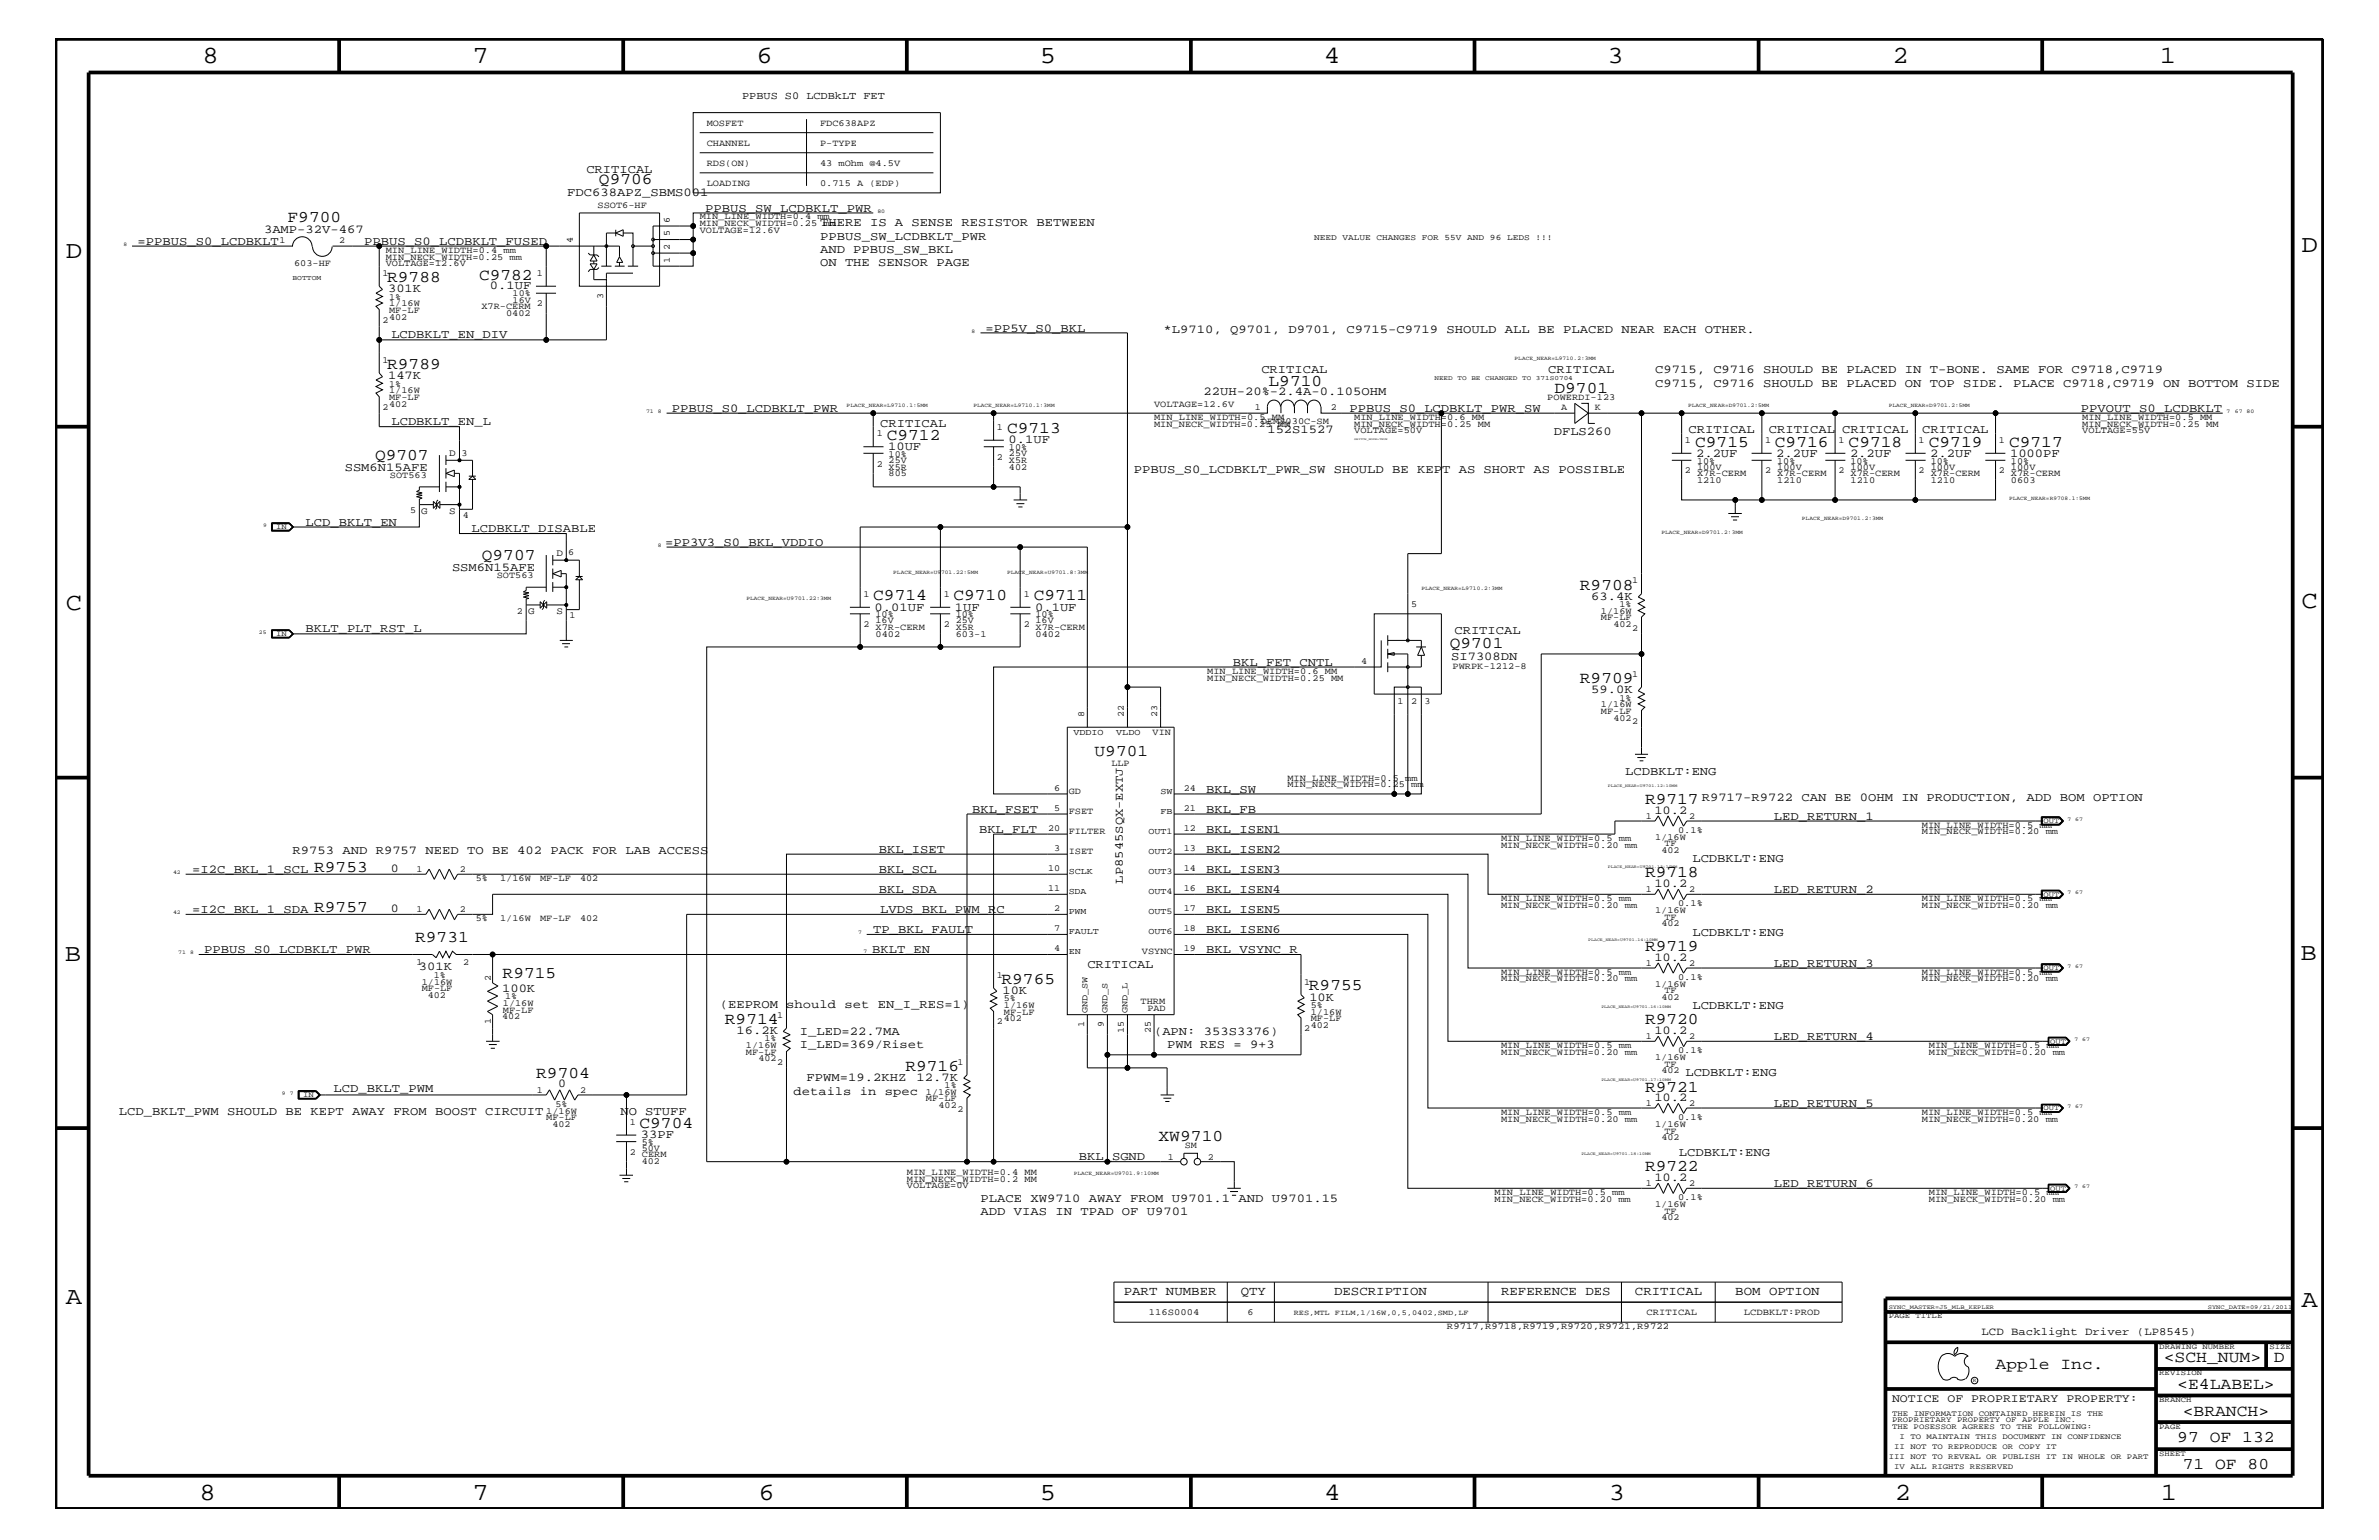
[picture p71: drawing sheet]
<svg xmlns="http://www.w3.org/2000/svg" width="432mm" height="279mm" viewBox="0 0 432 279" stroke-linecap="round" stroke-linejoin="round" font-family="sans-serif">
<defs><g id="words">
<g font-size="4.5">
<text x="36.7" y="11.5">8</text>
<text x="85.8" y="11.5">7</text>
<text x="137.3" y="11.5">6</text>
<text x="188.7" y="11.5">5</text>
<text x="240.3" y="11.5">4</text>
<text x="291.8" y="11.5">3</text>
<text x="343.5" y="11.5">2</text>
<text x="392" y="11.5">1</text>
<text x="11.9" y="46.8">D</text>
<text x="417.7" y="45.7">D</text>
<text x="11.9" y="110.6">C</text>
<text x="417.7" y="110.3">C</text>
<text x="11.8" y="174.3">B</text>
<text x="417.6" y="174.2">B</text>
<text x="11.9" y="236.7">A</text>
<text x="417.7" y="237.1">A</text>
<text x="36.2" y="272.1">8</text>
<text x="85.8" y="272.1">7</text>
<text x="137.7" y="272.1">6</text>
<text x="188.7" y="272.1">5</text>
<text x="240.4" y="272.1">4</text>
<text x="292" y="272.1">3</text>
<text x="343.9" y="272.1">2</text>
<text x="392.2" y="272.1">1</text>
</g>
<g font-size="3">
<text x="108.7" y="33.4">Q9706</text>
<text x="52.2" y="40.3">F9700</text>
<text x="70.3" y="51.3">R9788</text>
<text x="87" y="50.7">C9782</text>
<text x="70.3" y="67">R9789</text>
<text x="230.3" y="70">L9710</text>
<text x="282.2" y="71.2">D9701</text>
<text x="68.1" y="83.5">Q9707</text>
<text x="161" y="79.9">C9712</text>
<text x="182.8" y="78.6">C9713</text>
<text x="307.7" y="81.1">C9715</text>
<text x="322.2" y="81.1">C9716</text>
<text x="335.5" y="81.1">C9718</text>
<text x="350.1" y="81.1">C9719</text>
<text x="364.7" y="81.1">C9717</text>
<text x="87.5" y="101.6">Q9707</text>
<text x="286.8" y="107">R9708</text>
<text x="158.5" y="108.9">C9714</text>
<text x="173.1" y="108.9">C9710</text>
<text x="187.6" y="108.9">C9711</text>
<text x="263.1" y="117.5">Q9701</text>
<text x="286.8" y="124">R9709</text>
<text x="198.7" y="137.2">U9701</text>
<text x="298.6" y="145.9">R9717</text>
<text x="57" y="158.3">R9753</text>
<text x="298.6" y="159.2">R9718</text>
<text x="57" y="165.6">R9757</text>
<text x="75.4" y="171">R9731</text>
<text x="298.6" y="172.6">R9719</text>
<text x="91.2" y="177.4">R9715</text>
<text x="181.8" y="178.5">R9765</text>
<text x="237.6" y="179.7">R9755</text>
<text x="131.6" y="185.8">R9714</text>
<text x="298.6" y="185.9">R9720</text>
<text x="97.3" y="195.6">R9704</text>
<text x="164.3" y="194.3">R9716</text>
<text x="298.6" y="198.1">R9721</text>
<text x="116.1" y="204.7">C9704</text>
<text x="210.3" y="207">XW9710</text>
<text x="298.6" y="212.5">R9722</text>
<text x="362.2" y="248.4">Apple Inc.</text>
<text x="392.7" y="247.1">&lt;SCH_NUM&gt;</text>
<text x="395.2" y="252">&lt;E4LABEL&gt;</text>
<text x="412.7" y="247.1">D</text>
<text x="396.2" y="256.8">&lt;BRANCH&gt;</text>
<text x="395.2" y="261.6">97 OF 132</text>
<text x="396.2" y="266.6">71 OF 80</text>
</g>
<g font-size="2.3">
<text x="204" y="235">PART NUMBER</text>
<text x="225.2" y="235">QTY</text>
<text x="242.1" y="235">DESCRIPTION</text>
<text x="272.5" y="235">REFERENCE DES</text>
<text x="296.8" y="235">CRITICAL</text>
<text x="315" y="235">BOM OPTION</text>
</g>
<g font-size="2.2">
<text x="103" y="35.6">FDC638APZ_SBMS001</text>
<text x="106.4" y="31.4">CRITICAL</text>
<text x="128" y="38.4">PPBUS_SW_LCDBKLT_PWR</text>
<text x="148.8" y="41">THERE IS A SENSE RESISTOR BETWEEN</text>
<text x="25" y="44.4">=PPBUS_S0_LCDBKLT</text>
<text x="47.9" y="42.3">3AMP-32V-467</text>
<text x="66.1" y="44.4">PPBUS_S0_LCDBKLT_FUSED</text>
<text x="148.8" y="45.9">AND PPBUS_SW_BKL</text>
<text x="148.8" y="43.5">PPBUS_SW_LCDBKLT_PWR</text>
<text x="70.4" y="53">301K</text>
<text x="88.9" y="52.5">0.1UF</text>
<text x="148.8" y="48.3">ON THE SENSOR PAGE</text>
<text x="71" y="61.4">LCDBKLT_EN_DIV</text>
<text x="178.9" y="60.2">=PP5V_S0_BKL</text>
<text x="211.2" y="60.4">*L9710, Q9701, D9701, C9715-C9719 SHOULD ALL BE PLACED NEAR EACH OTHER.</text>
<text x="70.4" y="68.8">147K</text>
<text x="218.4" y="71.7">22UH-20%-2.4A-0.105OHM</text>
<text x="228.9" y="67.7">CRITICAL</text>
<text x="281" y="67.7">CRITICAL</text>
<text x="300.4" y="70.1">C9715, C9716 SHOULD BE PLACED ON TOP SIDE. PLACE C9718,C9719 ON BOTTOM SIDE</text>
<text x="300.4" y="67.7">C9715, C9716 SHOULD BE PLACED IN T-BONE. SAME FOR C9718,C9719</text>
<text x="71" y="77.2">LCDBKLT_EN_L</text>
<text x="121.9" y="74.7">PPBUS_S0_LCDBKLT_PWR</text>
<text x="159.8" y="77.4">CRITICAL</text>
<text x="244.9" y="74.7">PPBUS_S0_LCDBKLT_PWR_SW</text>
<text x="377.7" y="74.7">PPVOUT_S0_LCDBKLT</text>
<text x="161.2" y="81.6">10UF</text>
<text x="183" y="80.5">0.1UF</text>
<text x="230" y="78.6">152S1527</text>
<text x="282" y="78.9">DFLS260</text>
<text x="306.5" y="78.6">CRITICAL</text>
<text x="307.8" y="82.8">2.2UF</text>
<text x="321.1" y="78.6">CRITICAL</text>
<text x="322.4" y="82.8">2.2UF</text>
<text x="334.3" y="78.6">CRITICAL</text>
<text x="335.8" y="82.8">2.2UF</text>
<text x="348.9" y="78.6">CRITICAL</text>
<text x="350.4" y="82.8">2.2UF</text>
<text x="364.8" y="82.8">1000PF</text>
<text x="62.6" y="85.4">SSM6N15AFE</text>
<text x="205.8" y="85.9">PPBUS_S0_LCDBKLT_PWR_SW SHOULD BE KEPT AS SHORT AS POSSIBLE</text>
<text x="55.5" y="95.4">LCD_BKLT_EN</text>
<text x="85.6" y="96.5">LCDBKLT_DISABLE</text>
<text x="120.7" y="99">=PP3V3_S0_BKL_VDDIO</text>
<text x="82" y="103.6">SSM6N15AFE</text>
<text x="158.7" y="110.8">0.01UF</text>
<text x="173.3" y="110.8">1UF</text>
<text x="187.9" y="110.8">0.1UF</text>
<text x="288.8" y="108.8">63.4K</text>
<text x="55.5" y="114.8">BKLT_PLT_RST_L</text>
<text x="263.4" y="119.7">SI7308DN</text>
<text x="264" y="115">CRITICAL</text>
<text x="223.8" y="120.8">BKL_FET_CNTL</text>
<text x="288.8" y="125.8">59.0K</text>
<text x="218.9" y="143.9">BKL_SW</text>
<text x="295" y="140.7">LCDBKLT:ENG</text>
<text x="176.4" y="147.5">BKL_FSET</text>
<text x="218.9" y="147.5">BKL_FB</text>
<text x="300.3" y="147.6">10.2</text>
<text x="308.9" y="145.3">R9717-R9722 CAN BE 0OHM IN PRODUCTION, ADD BOM OPTION</text>
<text x="322" y="148.7">LED_RETURN_1</text>
<text x="53.1" y="155">R9753 AND R9757 NEED TO BE 402 PACK FOR LAB ACCESS</text>
<text x="159.5" y="154.7">BKL_ISET</text>
<text x="177.7" y="151.1">BKL_FLT</text>
<text x="218.9" y="154.7">BKL_ISEN2</text>
<text x="218.9" y="151.1">BKL_ISEN1</text>
<text x="34.9" y="158.4">=I2C_BKL_1_SCL</text>
<text x="70.9" y="158.2">0</text>
<text x="159.5" y="162">BKL_SDA</text>
<text x="159.5" y="158.4">BKL_SCL</text>
<text x="203.8" y="160.3" transform="rotate(-90 203.8 160.3)">LP8545SQX-EXTJ</text>
<text x="218.9" y="162">BKL_ISEN4</text>
<text x="218.9" y="158.4">BKL_ISEN3</text>
<text x="300.3" y="160.9">10.2</text>
<text x="307.2" y="156.4">LCDBKLT:ENG</text>
<text x="322" y="162">LED_RETURN_2</text>
<text x="34.9" y="165.6">=I2C_BKL_1_SDA</text>
<text x="70.9" y="165.4">0</text>
<text x="159.8" y="165.6">LVDS_BKL_PWM_RC</text>
<text x="218.9" y="165.6">BKL_ISEN5</text>
<text x="37.1" y="172.9">PPBUS_S0_LCDBKLT_PWR</text>
<text x="158.3" y="172.9">BKLT_EN</text>
<text x="158.5" y="169.3">TP_BKL_FAULT</text>
<text x="218.9" y="172.9">BKL_VSYNC_R</text>
<text x="218.9" y="169.3">BKL_ISEN6</text>
<text x="307.2" y="169.8">LCDBKLT:ENG</text>
<text x="76" y="176">301K</text>
<text x="91.1" y="179.9">100K</text>
<text x="197.4" y="175.6">CRITICAL</text>
<text x="300.3" y="174.3">10.2</text>
<text x="322" y="175.4">LED_RETURN_3</text>
<text x="130.6" y="182.9">(EEPROM should set EN_I_RES=1)</text>
<text x="181.9" y="180.4">10K</text>
<text x="237.7" y="181.6">10K</text>
<text x="307.2" y="183.1">LCDBKLT:ENG</text>
<text x="133.7" y="187.6">16.2K</text>
<text x="145.2" y="190.2">I_LED=369/Riset</text>
<text x="145.2" y="187.7">I_LED=22.7MA</text>
<text x="209.5" y="187.7">(APN: 353S3376)</text>
<text x="211.8" y="190.2">PWM RES = 9+3</text>
<text x="300.3" y="187.6">10.2</text>
<text x="322" y="188.7">LED_RETURN_4</text>
<text x="101.3" y="197.3">0</text>
<text x="146.4" y="196.2">FPWM=19.2KHZ</text>
<text x="166.4" y="196.1">12.7K</text>
<text x="305.9" y="195.3">LCDBKLT:ENG</text>
<text x="21.6" y="202.3">LCD_BKLT_PWM SHOULD BE KEPT AWAY FROM BOOST CIRCUIT</text>
<text x="60.5" y="198.1">LCD_BKLT_PWM</text>
<text x="112.6" y="202.3">NO STUFF</text>
<text x="144" y="198.7">details in spec</text>
<text x="300.3" y="199.8">10.2</text>
<text x="322" y="200.9">LED_RETURN_5</text>
<text x="116.3" y="206.5">33PF</text>
<text x="304.7" y="209.7">LCDBKLT:ENG</text>
<text x="195.8" y="210.5">BKL_SGND</text>
<text x="300.3" y="214.2">10.2</text>
<text x="322" y="215.3">LED_RETURN_6</text>
<text x="178" y="218">PLACE XW9710 AWAY FROM U9701.1 AND U9701.15</text>
<text x="178" y="220.4">ADD VIAS IN TPAD OF U9701</text>
</g>
<text font-size="2.1" x="343.4" y="254.4">NOTICE OF PROPRIETARY PROPERTY:</text>
<text font-size="2" x="359.7" y="242.3">LCD Backlight Driver (LP8545)</text>
<text font-size="1.9" x="134.7" y="18">PPBUS S0 LCDBkLT FET</text>
<g font-size="1.8">
<text x="81.5" y="82.7">D</text>
<text x="76.5" y="93.3">G</text>
<text x="81.5" y="93.3">S</text>
<text x="101" y="101">D</text>
<text x="95.8" y="111.4">G</text>
<text x="101" y="111.4">S</text>
</g>
<g font-size="1.7">
<text x="128.3" y="22.9">MOSFET</text>
<text x="148.8" y="22.9">FDC638APZ</text>
<text x="128.3" y="26.5">CHANNEL</text>
<text x="148.8" y="26.5">P-TYPE</text>
<text x="128.3" y="33.7">LOADING</text>
<text x="128.3" y="30.2">RDS(ON)</text>
<text x="148.8" y="33.7">0.715 A (EDP)</text>
<text x="148.8" y="30.2">43 mOhm @4.5V</text>
<text x="108.5" y="37.8">SSOT6-HF</text>
<text x="121.6" y="40.4" transform="rotate(-90 121.6 40.4)">6</text>
<text x="127" y="39.8">MIN_LINE_WIDTH=0.4 mm</text>
<text x="127" y="41">MIN_NECK_WIDTH=0.25 mm</text>
<text x="50.7" y="44.1">1</text>
<text x="61.6" y="44.1">2</text>
<text x="70" y="47.1">MIN_NECK_WIDTH=0.25 mm</text>
<text x="70" y="45.9">MIN_LINE_WIDTH=0.4 mm</text>
<text x="104" y="44.1" transform="rotate(-90 104 44.1)">4</text>
<text x="121.6" y="47.7" transform="rotate(-90 121.6 47.7)">1</text>
<text x="121.6" y="45.3" transform="rotate(-90 121.6 45.3)">2</text>
<text x="121.6" y="42.9" transform="rotate(-90 121.6 42.9)">5</text>
<text x="127" y="42.3">VOLTAGE=12.6V</text>
<text x="53.4" y="48.3">603-HF</text>
<text x="69.4" y="50.2">1</text>
<text x="70" y="48.3">VOLTAGE=12.6V</text>
<text x="93" y="53.8">10%</text>
<text x="97.5" y="50.2">1</text>
<text x="69.4" y="58.6">2</text>
<text x="70.6" y="54.4">1%</text>
<text x="70.6" y="58">402</text>
<text x="70.6" y="55.6">1/16W</text>
<text x="70.6" y="56.8">MF-LF</text>
<text x="87.4" y="56.1">X7R-CERM</text>
<text x="91.9" y="57.3">0402</text>
<text x="93" y="54.9">16V</text>
<text x="97.5" y="55.6">2</text>
<text x="109.5" y="54.3" transform="rotate(-90 109.5 54.3)">3</text>
<text x="69.4" y="65.9">1</text>
<text x="70.6" y="70.1">1%</text>
<text x="70.6" y="71.3">1/16W</text>
<text x="69.4" y="74.4">2</text>
<text x="70.6" y="73.8">402</text>
<text x="70.6" y="72.6">MF-LF</text>
<text x="209.5" y="77.4">MIN_NECK_WIDTH=0.25 MM</text>
<text x="209.5" y="73.8">VOLTAGE=12.6V</text>
<text x="209.5" y="76.2">MIN_LINE_WIDTH=0.5 MM</text>
<text x="227.8" y="74.4">1</text>
<text x="228.9" y="76.9">DEM8030C-SM</text>
<text x="241.6" y="74.4">2</text>
<text x="245.8" y="77.4">MIN_NECK_WIDTH=0.25 MM</text>
<text x="245.8" y="76.2">MIN_LINE_WIDTH=0.6 MM</text>
<text x="280.8" y="72.6">POWERDI-123</text>
<text x="283.4" y="74.4">A</text>
<text x="289.5" y="74.4">K</text>
<text x="378" y="76.2">MIN_LINE_WIDTH=0.5 MM</text>
<text x="378" y="77.4">MIN_NECK_WIDTH=0.25 MM</text>
<text x="83.7" y="82.7">3</text>
<text x="159.2" y="79.2">1</text>
<text x="161.3" y="82.8">10%</text>
<text x="161.3" y="83.9">25V</text>
<text x="180.9" y="78">1</text>
<text x="180.9" y="83.5">2</text>
<text x="183.1" y="83.9">X5R</text>
<text x="183.1" y="81.6">10%</text>
<text x="183.1" y="82.7">25V</text>
<text x="245.8" y="78.6">VOLTAGE=50V</text>
<text x="305.8" y="80.5">1</text>
<text x="320.4" y="80.5">1</text>
<text x="333.7" y="80.5">1</text>
<text x="348.2" y="80.5">1</text>
<text x="362.8" y="80.5">1</text>
<text x="378" y="78.6">VOLTAGE=55V</text>
<text x="70.8" y="86.7">SOT563</text>
<text x="159.2" y="84.7">2</text>
<text x="161.3" y="85.2">X5R</text>
<text x="161.3" y="86.4">805</text>
<text x="183.1" y="85.2">402</text>
<text x="305.8" y="85.9">2</text>
<text x="308" y="84.1">10%</text>
<text x="308" y="86.4">X7R-CERM</text>
<text x="308" y="87.6">1210</text>
<text x="308" y="85.2">100V</text>
<text x="320.4" y="85.9">2</text>
<text x="322.6" y="86.4">X7R-CERM</text>
<text x="322.6" y="87.6">1210</text>
<text x="322.6" y="85.2">100V</text>
<text x="322.6" y="84.1">10%</text>
<text x="333.7" y="85.9">2</text>
<text x="335.9" y="86.4">X7R-CERM</text>
<text x="335.9" y="87.6">1210</text>
<text x="335.9" y="85.2">100V</text>
<text x="335.9" y="84.1">10%</text>
<text x="348.2" y="85.9">2</text>
<text x="350.4" y="86.4">X7R-CERM</text>
<text x="350.4" y="87.6">1210</text>
<text x="350.4" y="85.2">100V</text>
<text x="350.4" y="84.1">10%</text>
<text x="362.8" y="85.9">2</text>
<text x="365" y="84.1">10%</text>
<text x="365" y="87.6">0603</text>
<text x="365" y="86.4">X7R-CERM</text>
<text x="365" y="85.2">100V</text>
<text x="74.4" y="93.2">5</text>
<text x="84" y="93.9">4</text>
<text x="103.1" y="100.8">6</text>
<text x="90.2" y="104.9">SOT563</text>
<text x="296.2" y="105.9">1</text>
<text x="93.8" y="111.4">2</text>
<text x="103.4" y="112">1</text>
<text x="156.7" y="108.3">1</text>
<text x="156.7" y="113.7">2</text>
<text x="158.9" y="113.1">16V</text>
<text x="158.9" y="112">10%</text>
<text x="171.3" y="108.3">1</text>
<text x="171.3" y="113.7">2</text>
<text x="173.5" y="112">10%</text>
<text x="173.5" y="113.1">25V</text>
<text x="185.8" y="108.3">1</text>
<text x="185.8" y="113.7">2</text>
<text x="188" y="112">10%</text>
<text x="188" y="113.1">16V</text>
<text x="256.1" y="110.2">5</text>
<text x="290.6" y="112.6">MF-LF</text>
<text x="290.6" y="111.4">1/16W</text>
<text x="292.9" y="113.7">402</text>
<text x="294" y="110.2">1%</text>
<text x="158.9" y="115.5">0402</text>
<text x="158.9" y="114.2">X7R-CERM</text>
<text x="173.5" y="115.5">603-1</text>
<text x="173.5" y="114.2">X5R</text>
<text x="188" y="115.5">0402</text>
<text x="188" y="114.2">X7R-CERM</text>
<text x="296.2" y="114.4">2</text>
<text x="219.1" y="123.5">MIN_NECK_WIDTH=0.25 MM</text>
<text x="219.1" y="122.3">MIN_LINE_WIDTH=0.6 MM</text>
<text x="247.1" y="120.4">4</text>
<text x="263.7" y="121.4">PWRPK-1212-8</text>
<text x="296.2" y="122.9">1</text>
<text x="196.8" y="130.2" transform="rotate(-90 196.8 130.2)">8</text>
<text x="204" y="130.2" transform="rotate(-90 204 130.2)">22</text>
<text x="210.1" y="130.2" transform="rotate(-90 210.1 130.2)">23</text>
<text x="253.7" y="127.7">1</text>
<text x="256.1" y="127.7">2</text>
<text x="258.6" y="127.7">3</text>
<text x="290.6" y="129.6">MF-LF</text>
<text x="290.6" y="128.3">1/16W</text>
<text x="292.9" y="130.8">402</text>
<text x="294" y="127.1">1%</text>
<text x="296.2" y="131.3">2</text>
<text x="209.2" y="133.4">VIN</text>
<text x="191.3" y="143.5">6</text>
<text x="201.7" y="139">LLP</text>
<text x="214.9" y="143.5">24</text>
<text x="233.7" y="141.7">MIN_LINE_WIDTH=0.5 mm</text>
<text x="233.7" y="142.9">MIN_NECK_WIDTH=0.25 mm</text>
<text x="191.3" y="147.1">5</text>
<text x="194" y="147.7">FSET</text>
<text x="194" y="144">GD</text>
<text x="214.9" y="147.1">21</text>
<text x="298.7" y="148.5">1</text>
<text x="306.6" y="148.5">2</text>
<text x="190.2" y="150.7">20</text>
<text x="191.3" y="154.4">3</text>
<text x="194" y="151.3">FILTER</text>
<text x="194" y="155">ISET</text>
<text x="214.9" y="150.7">12</text>
<text x="214.9" y="154.4">13</text>
<text x="272.5" y="153.8">MIN_NECK_WIDTH=0.20 mm</text>
<text x="272.5" y="152.6">MIN_LINE_WIDTH=0.5 mm</text>
<text x="300.4" y="152.3">1/16W</text>
<text x="301.5" y="154.7">402</text>
<text x="302.1" y="153.5">TF</text>
<text x="304.6" y="151.1">0.1%</text>
<text x="348.8" y="151.3">MIN_NECK_WIDTH=0.20 mm</text>
<text x="348.8" y="150.1">MIN_LINE_WIDTH=0.5 mm</text>
<text x="75.6" y="158.3">1</text>
<text x="83.5" y="158.3">2</text>
<text x="86.4" y="159.9">5%</text>
<text x="90.8" y="159.9">1/16W</text>
<text x="98" y="159.9">MF-LF</text>
<text x="105.3" y="159.9">402</text>
<text x="190.2" y="158">10</text>
<text x="190.2" y="161.7">11</text>
<text x="214.9" y="158">14</text>
<text x="214.9" y="161.7">16</text>
<text x="298.7" y="161.9">1</text>
<text x="306.6" y="161.9">2</text>
<text x="75.6" y="165.6">1</text>
<text x="83.5" y="165.6">2</text>
<text x="86.4" y="167.1">5%</text>
<text x="90.8" y="167.1">1/16W</text>
<text x="98" y="167.1">MF-LF</text>
<text x="105.3" y="167.1">402</text>
<text x="191.3" y="165.3">2</text>
<text x="214.9" y="165.3">17</text>
<text x="272.5" y="164.7">MIN_NECK_WIDTH=0.20 mm</text>
<text x="272.5" y="163.5">MIN_LINE_WIDTH=0.5 mm</text>
<text x="300.4" y="165.6">1/16W</text>
<text x="302.1" y="166.9">TF</text>
<text x="304.6" y="164.5">0.1%</text>
<text x="348.8" y="164.7">MIN_NECK_WIDTH=0.20 mm</text>
<text x="348.8" y="163.5">MIN_LINE_WIDTH=0.5 mm</text>
<text x="191.3" y="172.6">4</text>
<text x="191.3" y="168.9">7</text>
<text x="207.3" y="173.2">VSYNC</text>
<text x="214.9" y="172.6">19</text>
<text x="214.9" y="168.9">18</text>
<text x="301.5" y="168.1">402</text>
<text x="75.6" y="175">1</text>
<text x="76.5" y="179.9">MF-LF</text>
<text x="76.5" y="178.7">1/16W</text>
<text x="78.7" y="177.4">1%</text>
<text x="84.1" y="175">2</text>
<text x="89.1" y="177.9" transform="rotate(-90 89.1 177.9)">2</text>
<text x="180.9" y="177.4">1</text>
<text x="236.7" y="178.7">1</text>
<text x="272.5" y="178">MIN_NECK_WIDTH=0.20 mm</text>
<text x="272.5" y="176.8">MIN_LINE_WIDTH=0.5 mm</text>
<text x="298.7" y="175.2">1</text>
<text x="300.4" y="179">1/16W</text>
<text x="304.6" y="177.7">0.1%</text>
<text x="306.6" y="175.2">2</text>
<text x="348.8" y="178">MIN_NECK_WIDTH=0.20 mm</text>
<text x="348.8" y="176.8">MIN_LINE_WIDTH=0.5 mm</text>
<text x="77.6" y="181">402</text>
<text x="89.1" y="185.8" transform="rotate(-90 89.1 185.8)">1</text>
<text x="91.1" y="184.9">402</text>
<text x="91.3" y="183.8">MF-LF</text>
<text x="91.3" y="182.5">1/16W</text>
<text x="91.7" y="181.3">1%</text>
<text x="141.1" y="184.7">1</text>
<text x="180.9" y="185.9">2</text>
<text x="182.2" y="185.3">402</text>
<text x="182.2" y="181.6">5%</text>
<text x="182.2" y="184.1">MF-LF</text>
<text x="182.2" y="182.9">1/16W</text>
<text x="207" y="182.1">THRM</text>
<text x="208.3" y="183.5">PAD</text>
<text x="237.9" y="182.9">5%</text>
<text x="237.9" y="185.3">MF-LF</text>
<text x="237.9" y="184.1">1/16W</text>
<text x="301.5" y="181.4">402</text>
<text x="302.1" y="180.2">TF</text>
<text x="135.4" y="191.4">MF-LF</text>
<text x="135.4" y="190.2">1/16W</text>
<text x="138.8" y="188.9">1%</text>
<text x="196.8" y="186.4" transform="rotate(-90 196.8 186.4)">1</text>
<text x="200.3" y="186.4" transform="rotate(-90 200.3 186.4)">9</text>
<text x="204" y="187.5" transform="rotate(-90 204 187.5)">15</text>
<text x="208.9" y="187.5" transform="rotate(-90 208.9 187.5)">25</text>
<text x="236.7" y="187.1">2</text>
<text x="237.9" y="186.5">402</text>
<text x="272.5" y="191.4">MIN_NECK_WIDTH=0.20 mm</text>
<text x="272.5" y="190.2">MIN_LINE_WIDTH=0.5 mm</text>
<text x="298.7" y="188.6">1</text>
<text x="304.6" y="191.1">0.1%</text>
<text x="306.6" y="188.6">2</text>
<text x="350.1" y="191.4">MIN_NECK_WIDTH=0.20 mm</text>
<text x="350.1" y="190.2">MIN_LINE_WIDTH=0.5 mm</text>
<text x="137.7" y="192.6">402</text>
<text x="141.1" y="193.2">2</text>
<text x="171.4" y="197.4">1%</text>
<text x="173.8" y="193.2">1</text>
<text x="300.4" y="192.3">1/16W</text>
<text x="301.5" y="194.8">402</text>
<text x="302.1" y="193.6">TF</text>
<text x="97.5" y="198.2">1</text>
<text x="99.1" y="203.2">MF-LF</text>
<text x="99.1" y="202">1/16W</text>
<text x="100.8" y="200.9">5%</text>
<text x="105.3" y="198.2">2</text>
<text x="168.1" y="199.8">MF-LF</text>
<text x="168.1" y="198.7">1/16W</text>
<text x="170.3" y="201">402</text>
<text x="173.8" y="201.7">2</text>
<text x="272.5" y="203.5">MIN_NECK_WIDTH=0.20 mm</text>
<text x="272.5" y="202.3">MIN_LINE_WIDTH=0.5 mm</text>
<text x="298.7" y="200.7">1</text>
<text x="304.6" y="203.2">0.1%</text>
<text x="306.6" y="200.7">2</text>
<text x="348.8" y="203.5">MIN_NECK_WIDTH=0.20 mm</text>
<text x="348.8" y="202.3">MIN_LINE_WIDTH=0.5 mm</text>
<text x="100.3" y="204.4">402</text>
<text x="114.3" y="204.1">1</text>
<text x="114.3" y="209.6">2 CERM</text>
<text x="116.5" y="207.7">5%</text>
<text x="116.5" y="208.8">50V</text>
<text x="215.1" y="208.3">SM</text>
<text x="300.4" y="204.4">1/16W</text>
<text x="301.5" y="206.9">402</text>
<text x="302.1" y="205.7">TF</text>
<text x="116.5" y="211.3">402</text>
<text x="164.6" y="213.2">MIN_LINE_WIDTH=0.4 MM</text>
<text x="164.6" y="214.4">MIN_NECK_WIDTH=0.2 MM</text>
<text x="164.6" y="215.6">VOLTAGE=0V</text>
<text x="212" y="210.4">1</text>
<text x="219.2" y="210.4">2</text>
<text x="298.7" y="215.3">1</text>
<text x="306.6" y="215.3">2</text>
<text x="271.3" y="218">MIN_NECK_WIDTH=0.20 mm</text>
<text x="271.3" y="216.9">MIN_LINE_WIDTH=0.5 mm</text>
<text x="300.4" y="219">1/16W</text>
<text x="301.5" y="221.4">402</text>
<text x="302.1" y="220.2">TF</text>
<text x="304.6" y="217.8">0.1%</text>
<text x="350.1" y="218">MIN_NECK_WIDTH=0.20 mm</text>
<text x="350.1" y="216.9">MIN_LINE_WIDTH=0.5 mm</text>
<text x="208.5" y="238.6">116S0004</text>
<text x="226.4" y="238.6">6</text>
<text x="298.9" y="238.6">CRITICAL</text>
<text x="316.5" y="238.6">LCDBKLT:PROD</text>
<text x="262.6" y="241.1">R9717,R9718,R9719,R9720,R9721,R9722</text>
</g>
<g font-size="1.6">
<text x="194.8" y="133.4">VDDIO</text>
<text x="202.6" y="133.4">VLDO</text>
<text x="210.7" y="147.7">FB</text>
<text x="210.7" y="144">SW</text>
<text x="208.4" y="155">OUT2</text>
<text x="208.4" y="151.3">OUT1</text>
<text x="194" y="158.6">SCLK</text>
<text x="208.4" y="158.6">OUT3</text>
<text x="194" y="165.9">PWM</text>
<text x="194" y="162.2">SDA</text>
<text x="208.4" y="162.2">OUT4</text>
<text x="208.4" y="165.9">OUT5</text>
<text x="194" y="173.2">EN</text>
<text x="194" y="169.5">FAULT</text>
<text x="208.4" y="169.5">OUT6</text>
<text x="197.4" y="183.8" transform="rotate(-90 197.4 183.8)">GND_SW</text>
<text x="201" y="183.8" transform="rotate(-90 201 183.8)">GND_S</text>
<text x="204.6" y="183.8" transform="rotate(-90 204.6 183.8)">GND_L</text>
</g>
<text font-size="1.5" x="238.5" y="43.5">NEED VALUE CHANGES FOR 55V AND 96 LEDS !!!</text>
<g font-size="1.4">
<text x="50.1" y="96">IN</text>
<text x="50.1" y="115.3">IN</text>
<text x="370.9" y="149.3">OUT</text>
<text x="370.9" y="162.7">OUT</text>
<text x="370.9" y="176">OUT</text>
<text x="372.1" y="189.3">OUT</text>
<text x="55" y="199">IN</text>
<text x="370.9" y="201.5">OUT</text>
<text x="372.1" y="216">OUT</text>
<text x="234.8" y="238.6">RES,MTL FILM,1/16W,0,5,0402,SMD,LF</text>
<text x="342.8" y="239.2">PAGE TITLE</text>
<text x="391.9" y="244.7">DRAWING NUMBER</text>
<text x="411.9" y="244.7">SIZE</text>
<text x="391.9" y="249.5">REVISION</text>
<text x="343.4" y="256.8">THE INFORMATION CONTAINED HEREIN IS THE</text>
<text x="391.9" y="254.4">BRANCH</text>
<text x="343.4" y="259.3">THE POSESSOR AGREES TO THE FOLLOWING:</text>
<text x="343.4" y="258">PROPRIETARY PROPERTY OF APPLE INC.</text>
<text x="343.8" y="262.9">II NOT TO REPRODUCE OR COPY IT</text>
<text x="344.8" y="261.1">I TO MAINTAIN THIS DOCUMENT IN CONFIDENCE</text>
<text x="391.9" y="259.3">PAGE</text>
<text x="342.8" y="264.7">III NOT TO REVEAL OR PUBLISH IT IN WHOLE OR PART</text>
<text x="343.8" y="266.6">IV ALL RIGHTS RESERVED</text>
<text x="391.9" y="264.1">SHEET</text>
</g>
<text font-size="1.3" x="53.1" y="50.7">BOTTOM</text>
<g font-size="1.2">
<text x="260.3" y="68.9">NEED</text>
<text x="264.5" y="68.9">TO</text>
<text x="267.1" y="68.9">BE</text>
<text x="269.6" y="68.9">CHANGED</text>
<text x="276.3" y="68.9">TO</text>
<text x="278.8" y="68.9">371S0704</text>
</g>
<g font-size="1.1">
<text x="342.8" y="237.4">SYNC_MASTER=J5_MLB_KEPLER</text>
<text x="400.7" y="237.4">SYNC_DATE=09/21/2011</text>
</g>
<g font-size="1">
<text x="159.3" y="38.6">80</text>
<text x="22.4" y="44.6">8</text>
<text x="176.4" y="60.4">8</text>
<text x="274.9" y="65.3">PLACE_NEAR=L9710.2:3MM</text>
<text x="117.3" y="75">71 8</text>
<text x="153.7" y="73.8">PLACE_NEAR=L9710.1:5MM</text>
<text x="176.7" y="73.8">PLACE_NEAR=L9710.1:3MM</text>
<text x="306.4" y="73.8">PLACE_NEAR=D9701.2:5MM</text>
<text x="342.8" y="73.8">PLACE_NEAR=D9701.2:5MM</text>
<text x="404.1" y="75">7</text>
<text x="405.6" y="75">67 80</text>
<text x="47.8" y="95.6">9</text>
<text x="327.1" y="94.3">PLACE_NEAR=D9701.2:3MM</text>
<text x="364.7" y="90.7">PLACE_NEAR=R9708.1:5MM</text>
<text x="119.4" y="99.3">8</text>
<text x="301.6" y="96.8">PLACE_NEAR=D9701.2:3MM</text>
<text x="162.1" y="104.1">PLACE_NEAR=U9701.22:5MM</text>
<text x="182.8" y="104.1">PLACE_NEAR=U9701.8:3MM</text>
<text x="258" y="107.1">PLACE_NEAR=L9710.2:3MM</text>
<text x="135.5" y="108.9">PLACE_NEAR=U9701.22:3MM</text>
<text x="47" y="115">25</text>
<text x="375.2" y="149">7</text>
<text x="376.7" y="149">67</text>
<text x="31.4" y="158.6">42</text>
<text x="31.4" y="165.9">42</text>
<text x="375.2" y="162.2">7</text>
<text x="376.7" y="162.2">67</text>
<text x="32.3" y="173.2">71</text>
<text x="34.5" y="173.2">8</text>
<text x="155.8" y="169.5">7</text>
<text x="156.7" y="172.9">7</text>
<text x="375.2" y="175.6">7</text>
<text x="376.7" y="175.6">67</text>
<text x="376.5" y="188.9">7</text>
<text x="378" y="188.9">67</text>
<text x="51.1" y="198.7">9</text>
<text x="52.6" y="198.7">7</text>
<text x="375.2" y="201">7</text>
<text x="376.7" y="201">67</text>
<text x="194.9" y="213.2">PLACE_NEAR=U9701.9:10MM</text>
<text x="376.5" y="215.6">7</text>
<text x="378" y="215.6">67</text>
<text x="358.1" y="250.7">R</text>
</g>
<g font-size=".8">
<text x="291.8" y="142.9">PLACE_NEAR=U9701.12:10MM</text>
<text x="291.8" y="157.4">PLACE_NEAR=U9701.13:10MM</text>
<text x="288.3" y="170.7">PLACE_NEAR=U9701.14:10MM</text>
<text x="290.7" y="182.9">PLACE_NEAR=U9701.16:10MM</text>
<text x="290.7" y="196.2">PLACE_NEAR=U9701.17:10MM</text>
<text x="287" y="209.6">PLACE_NEAR=U9701.18:10MM</text>
</g>
<text font-size=".5" x="245.8" y="79.9">SWITCH_NODE=TRUE</text>
</g></defs>
<g fill="none" stroke="#000" stroke-width=".18">
<path d="M105.2 38.6h14.5v13.3h-14.5zM125.8 20.4h44.9v14.6h-44.9zM127 31.4h42.4M127 24.1h42.4M127 27.7h42.4M146.4 21.6v12.1M158.5 38.6h-32.7v4.9M24 44.6h29.1M53.1 44.7a1.78 1.78 0 0 1 1.8-1.7 1.78 1.78 0 0 1 1.7 1.7M56.7 44.7a1.78 1.78 0 0 0 1.8 1.8 1.78 1.78 0 0 0 1.8-1.8M60.4 44.6h8.4v7.3l.6 .6-1.2 .7 1.2 .6-1.2 .6 1.2 .6-1.2 .6 .6 .6v5.5h30.3M68.8 44.6h30.3v7.3"/>
<path d="M97.3 53.2h3.6M97.3 51.9h3.6M99.1 44.6h13.3v2M106.8 45.9l.3 .4h1.3l.3 .3M107.8 46.3l.6 1.1h-1.3zM107.8 48.9l.6-1h-1.3l.7 1v1.8h2.3M107.8 44.6v1.7M107.8 47.4v.5M108.7 48.5l-.3 .4h-1.3l-.3 .4M109.1 48.3h1.9M111.6 48.3h1.8M111.8 42.3h-1.7v6"/>
<path d="M111.8 41.7v1.2M111.8 42.3l1.3-.6v1.2zM112.4 46.6l.6 1h-1.1zM112.4 47.6v.7M113.1 42.3h1.8v6M114 48.3h1.8M114.9 49.6h-4.8v12.1h-11v-8.5M114.9 44.6h3.6M118.5 43.5h7.3v2.4M125.8 41h-7.3v7.3h7.3v-2.4h-7.3M68.8 61.7v6l.6 .7-1.2 .5 1.2 .6-1.2 .6 1.2 .6-1.2 .6 .6 .7v5.4h14.6v6.1M121 75h37.5"/>
<path d="M178 60.4h26.6v64.3M178.6 79.9h3.6M180.3 79.9v-4.9h-21.8v6.1M232.4 73.8a1.19 1.19 0 0 0-1.2-1.2 1.19 1.19 0 0 0-1.2 1.2v1.2h-49.7M234.9 73.8a1.19 1.19 0 0 0-1.2-1.2 1.19 1.19 0 0 0-1.2 1.2v1.2M237.3 73.8a1.19 1.19 0 0 0-1.2-1.2 1.19 1.19 0 0 0-1.1 1.2v1.2M237.3 73.8a1.19 1.19 0 0 1 1.2-1.2 1.19 1.19 0 0 1 1.2 1.2M237.3 73.8v1.2M239.8 73.8v1.2h46M261.6 75v25.4h-6.1v15.8M287 73.2h1.3v3.6h1.2M288.3 75l-2.5-1.8v3.6l2.5-1.8h9.6v32.7l-.6 .6 1.2 .6-1.2 .6 1.2 .7-1.2 .6 1.2 .6-.6 .6v12.7l-.6 .6 1.2 .6-1.2 .6 1.2 .6-1.2 .6 1.2 .6-.6 .6v7.9"/>
<path d="M297.9 75h7.3v7.2M305.2 75h14.6v7.2M319.8 75h13.3v7.2M333.1 75h14.5v7.2M347.6 75h14.6v7.2M362.2 75h41.2M49.3 94.9h3.2l.8 .7-.8 .8h-3.2zM49.4 94.9v1.4h3.1l.8-.7M49.4 96.2h3.1M49.4 94.9h3.1l.7 .7-.7 .6M53.1 95.6l-.6-.6h-3.1v1.2M53.1 95.6l-.6 .6"/>
<path d="M76.1 91.6h2.6M78.7 91v1.2l1.1-1.2v1.2zM79.5 90.7l-.3 .3v1.2l-.2 .2M79.8 88.3h-3.7v.6l-.5 .3 1 .2-1 .3 1 .2-1 .2 1 .3-.5 .1v5.1h-23M79.8 82.6v6.7M79.8 91.6h3.6M80.9 83.5h4.9v2.9M80.9 82.6v1.8M80.9 84.9v1.9M80.9 87.4v1.9M80.9 88.3h2.5M80.9 85.9l1.6-.6v1.2z"/>
<path d="M82.5 85.9h.9v10.9h19.4v4.8M85.1 87l.7-.6 .6 .6zM85.1 86.4h1.3M85.8 87v5.4h-2.4M121 99.3h64.2v10.9M156.7 82.2h3.7M156.7 81.1h3.7M158.5 82.2v6.1h21.8M170.7 95.6v14.6M178.6 81.1h3.6M180.3 81.1v7.2h4.9v2.4M184 90.7h2.4"/>
<path d="M184.5 91.4h1.4M184.8 92h.8M185.2 99.3h12.2v32.6M204.6 95.6h-48.5v14.6M303.4 82.2h3.6M303.4 83.5h3.6M305.2 83.5v7.2h9.8v2.5M313.7 93.2h2.4M314.2 93.8h1.4M314.5 94.3h.8M317.9 82.2h3.7M317.9 83.5h3.7"/>
<path d="M319.8 83.5v7.2h-4.8M331.3 82.2h3.6M331.3 83.5h3.6M333.1 83.5v7.2h-13.3M345.9 82.2h3.6M345.9 83.5h3.6M347.6 83.5v7.2h-14.5M360.3 82.2h3.7M360.3 83.5h3.7M362.2 83.5v7.2h-14.6M49.3 114.2h3.2l.8 .8-.8 .8h-3.2zM49.4 114.4h3.1l.6 .6-.6 .6h-3.1z"/>
<path d="M52.5 114.3l.7 .7-.7 .7M52.5 114.3h-3.1v1.4h3.1M52.5 114.3l.8 .7M53.3 115l-.8 .7M95.5 109.8h2.5M98 109.2v1.1l1.2-1.1v1.1zM98.9 108.9l-.3 .3v1.1l-.2 .3M99.1 106.5h-3.6v.6l-.5 .3 1 .2-1 .2 1 .3-1 .2 1 .3-.5 .1v6.3h-42.4M99.1 100.7v6.7M99.2 109.8h3.6M100.3 101.6h4.9v3M100.3 100.7v1.9"/>
<path d="M100.3 103.2v1.8M100.3 105.6v1.8M100.3 106.5h2.5M100.3 104.1l1.6-.6v1.2zM101.6 116.2h2.4M101.9 104.1h.9v12.1M102 116.8h1.5M102.4 117.4h.7M104.5 105.2l.7-.6 .5 .6zM104.5 104.6h1.2M105.2 105.2v5.4h-2.4M154.3 111.4h3.6"/>
<path d="M154.3 110.2h3.6M156.1 111.4v6h14.6M156.1 117.4h-27.8v93.4h14.4M168.8 111.4h3.7M168.8 110.2h3.7M170.7 111.4v6h14.5v-6M183.4 111.4h3.6M183.4 110.2h3.6M249.4 111.4h12.2v14.5h-12.2zM250.7 116.2v4.8h-70.4v23h13.4M251.9 116.2h6.1v1.2l.6 1.5h-1.3l.7-1.5M251.9 118.6h3.6v25.4h2.5v-19.3h-4.9v19.3h2.4"/>
<path d="M251.9 115.3v1.8M251.9 117.7v1.8M251.9 118.6l1.2-.2v.5zM257 117.4h1.8M258 118.9v2.1h-6.1M297.9 118.6h-18.2v29.1h-66.6M193.7 131.9h19.4v52.2h-19.4zM204.6 131.9v-7.2h6.1v7.2M251.9 120.2v1.7M296.8 136.8h2.3M297.2 137.4h1.5M297.6 138h.7"/>
<path d="M33.7 158.6h43.6l.6-.9 .9 1.8 1-1.8 .9 1.8 .8-1.8 1 1.8M193.7 147.7h-18.2v47.3l-.6 .6 1.2 .6-1.2 .6 1.2 .6-1.2 .7 1.2 .6-.6 .5v11.6h-32.8v-20l.7-.6-1.2-.7 1.2-.6-1.2-.6 1.2-.6-1.2-.6 .5-.6v-31.5h51M193.7 151.3h-13.4v28l.6 .6-1.2 .6 1.2 .5-1.2 .6 1.2 .6-1.2 .7 .6 .6v27.3h20.7M193.7 158.6h-110.6l-.6 1M213.1 158.6h53.3v17h34l.6-.9 .9 1.9 .9-1.9 .9 1.9 .9-1.9 1 1.9 .6-1h64.5M213.1 155h57v7.2h30.3l.6-.9 .9 1.9 .9-1.9 .9 1.9 .9-1.9 1 1.9M213.1 144h40M370.5 148.2h3.3l.8 .8-.8 .7h-3.3zM370.6 148.2v1.4h3.2l.7-.6-.7-.8M370.7 149h-64.5l-.6 .9-1-1.9-.9 1.9-.9-1.9-.9 1.9-.9-1.9-.6 1h-7.3v2.3h-80M370.7 148.3h3l.7 .7-.7 .5h-3zM370.7 148.4h3l.6 .6-.6 .5"/>
<path d="M33.7 165.9h43.6l.6-.9 .9 1.8 1-1.8 .9 1.8 .8-1.8 1 1.8M36.1 173.2h42.4l.7 .6 .6-1.2 .5 1.2 .6-1.2 .6 1.2 .6-1.2 .7 .6h6.6M90.3 178.9l-1.8 1 1.8 .8-1.8 .9 1.8 1-1.8 .9 .9 .6v4.8M157.3 169.5h36.4M193.7 162.2h-104.3v3.7h-6.3l-.6 1M193.7 165.9h-69.1v32.8h-10.9v7.2M193.7 173.2h-104.3v5.1l1 .6M213.1 173.2h23v7.3l.6 .5-1.2 .6 1.2 .6-1.2 .7 1.2 .6-1.2 .6 .6 .6v6.7h-26.6v-7.3M213.1 162.2h49.7v26.7h37.6l.6-.9 .9 1.9 .9-1.9 .9 1.9 .9-1.9 1 1.9M213.1 165.9h46.1v35.1h41.2l.6-.8 .9 1.8 .9-1.8 .9 1.8 .9-1.8 1 1.8M213.1 169.5h42.4v46.1h44.9l.6-.9 .9 1.8 .9-1.8 .9 1.8 .9-1.8 1 1.8M370.5 161.5h3.3l.8 .7-.8 .8h-3.3z"/>
<path d="M370.5 174.9h3.3l.8 .7-.8 .8h-3.3zM370.6 163v-1.4h3.2l.7 .6-.7 .8M370.6 174.9v1.4h3.2l.7-.7-.7-.7M370.7 162.2h-64.5l-.6 1.1M370.7 161.6v1.3h3l.7-.7-.7-.6M370.7 174.9h3l.7 .7-.7 .6h-3zM370.7 175h3l.6 .6-.6 .6M370.7 161.7h3l.6 .5-.6 .6h-3M54.1 197.9h3.3l.8 .8-.8 .7h-3.3zM54.2 197.9v1.4h3.1M54.3 199.3v-1.3h3l.7 .7-.7 .6M54.3 198.1h3l.6 .6"/>
<path d="M57.3 197.9l.8 .8-.8 .6M57.9 198.7l-.6 .5h-3M57.9 198.7h41.2l.6-1 1 1.9 .9-1.9 .8 1.9 1-1.9 .9 1.9 .6-.9h8.8M88.2 188.9h2.5M88.7 189.5h1.5M89.1 190.2h.7M197.4 184.1v9.6h7.2M201 184.1v7.3h8.5M201 191.4v19.4h13.3M204.6 184.1v9.6h7.2v5M210.7 198.7h2.4M211.2 199.2h1.4"/>
<path d="M211.5 199.8h.8M371.8 188.2h3.2l.8 .7-.8 .8h-3.2zM371.8 188.2h3.2M371.9 188.9h-65.7l-.6 1M371.9 188.3h3l.6 .6-.6 .6h-3M371.9 188.2v1.4h3.1l.6-.7-.6-.7M375 188.2l.7 .7-.7 .8M111.8 207.1h3.7M111.8 205.9h3.7M112.4 213.2h2.5M112.9 213.8h1.5M113.3 214.4h.7"/>
<path d="M113.7 207.1v6.1M175.5 210.8h4.8M214.9 210.2v-1h2.4v1M217.9 210.8h6.1v4.8M222.8 215.6h2.4M223.3 216.2h1.4M223.6 216.9h.8M370.6 200.3v1.5M370.7 201h-64.5l-.6 1M371.8 214.8h3.2l.8 .8-.8 .8h-3.2zM371.8 214.9h3.2M371.9 215.6h-65.7l-.6 1"/>
<path d="M371.9 215h3l.6 .6-.6 .6h-3M371.9 214.9v1.4h3.1l.6-.7-.6-.7M373.7 200.4h-3v1.3h3M373.7 200.4l.7 .6-.7 .7M373.7 200.4l.6 .6-.6 .7M373.8 200.3h-3.3v1.5h3.3M373.8 200.3l.8 .7-.8 .8M373.8 200.3l.7 .7-.7 .8M375 214.9l.7 .7-.7 .8M202.2 232.6h132.1v7.3h-132.1zM202.2 236.2h132.1M222.8 232.6v7.3"/>
<path d="M231.3 232.6v7.3M270.1 232.6v7.3M294.3 232.6v7.3M311.3 232.6v7.3M352.3 246.1a1.72 1.72 0 0 1 2.5 0 1.69 1.69 0 0 1 2.4 0M352.4 246a3.2 3.2 0 0 0 .4 4.3l.8 .1 .4-.2M354 250.2l.7-.3 .7 .3M355.2 250.2l.7 .2 .7-.2M355.3 244.4v.3a1.18 1.18 0 0 1-.6 1.1M355.4 244.4a.99 .99 0 0 0-.6 1.4M357.2 246a1.04 1.04 0 0 0-.7 1 1.04 1.04 0 0 0 .7 1M357.3 248l.1 .7a2.11 2.11 0 0 1-.6 1.5"/>
<circle cx="68.8" cy="44.6" r=".42"/>
<circle cx="99.1" cy="44.6" r=".42"/>
<circle cx="110.1" cy="44.6" r=".25"/>
<circle cx="114.9" cy="44.6" r=".25"/>
<circle cx="118.5" cy="43.5" r=".25"/>
<circle cx="118.5" cy="45.9" r=".25"/>
<circle cx="118.5" cy="44.6" r=".25"/>
<circle cx="125.8" cy="41" r=".42"/>
<circle cx="125.8" cy="43.5" r=".42"/>
<circle cx="125.8" cy="45.9" r=".42"/>
<circle cx="68.8" cy="61.7" r=".42"/>
<circle cx="99.1" cy="61.7" r=".42"/>
<circle cx="158.5" cy="75" r=".42"/>
<circle cx="180.3" cy="75" r=".42"/>
<circle cx="261.6" cy="75" r=".42"/>
<circle cx="297.9" cy="75" r=".42"/>
<circle cx="305.2" cy="75" r=".42"/>
<circle cx="319.8" cy="75" r=".42"/>
<circle cx="333.1" cy="75" r=".42"/>
<circle cx="347.6" cy="75" r=".42"/>
<circle cx="362.2" cy="75" r=".42"/>
<circle cx="83.4" cy="88.3" r=".25"/>
<circle cx="83.4" cy="83.5" r=".25"/>
<circle cx="83.4" cy="91.6" r=".25"/>
<circle cx="170.7" cy="95.6" r=".42"/>
<circle cx="180.3" cy="88.3" r=".42"/>
<circle cx="185.2" cy="99.3" r=".42"/>
<circle cx="204.6" cy="95.6" r=".42"/>
<circle cx="315" cy="90.7" r=".42"/>
<circle cx="319.8" cy="90.7" r=".42"/>
<circle cx="333.1" cy="90.7" r=".42"/>
<circle cx="347.6" cy="90.7" r=".42"/>
<circle cx="102.8" cy="106.5" r=".25"/>
<circle cx="102.8" cy="109.8" r=".25"/>
<circle cx="102.8" cy="101.6" r=".25"/>
<circle cx="156.1" cy="117.4" r=".42"/>
<circle cx="170.7" cy="117.4" r=".42"/>
<circle cx="255.5" cy="116.2" r=".25"/>
<circle cx="297.9" cy="118.6" r=".42"/>
<circle cx="204.6" cy="124.7" r=".42"/>
<circle cx="255.5" cy="124.7" r=".25"/>
<circle cx="255.5" cy="121" r=".25"/>
<circle cx="253.1" cy="144" r=".42"/>
<circle cx="255.5" cy="144" r=".42"/>
<circle cx="89.4" cy="173.2" r=".42"/>
<circle cx="113.7" cy="198.7" r=".42"/>
<circle cx="201" cy="191.4" r=".42"/>
<circle cx="204.6" cy="193.7" r=".42"/>
<circle cx="209.5" cy="191.4" r=".42"/>
<circle cx="142.7" cy="210.8" r=".42"/>
<circle cx="175.5" cy="210.8" r=".42"/>
<circle cx="180.3" cy="210.8" r=".42"/>
<circle cx="201" cy="210.8" r=".42"/>
<circle cx="214.9" cy="210.8" r=".59"/>
<circle cx="217.3" cy="210.8" r=".59"/>
<circle cx="358.4" cy="250.5" r=".59"/>
</g>
<g fill="#000">
<circle cx="68.8" cy="44.6" r=".42"/>
<circle cx="99.1" cy="44.6" r=".42"/>
<circle cx="125.8" cy="41" r=".42"/>
<circle cx="125.8" cy="43.5" r=".42"/>
<circle cx="125.8" cy="45.9" r=".42"/>
<circle cx="68.8" cy="61.7" r=".42"/>
<circle cx="99.1" cy="61.7" r=".42"/>
<circle cx="158.5" cy="75" r=".42"/>
<circle cx="180.3" cy="75" r=".42"/>
<circle cx="261.6" cy="75" r=".42"/>
<circle cx="297.9" cy="75" r=".42"/>
<circle cx="305.2" cy="75" r=".42"/>
<circle cx="319.8" cy="75" r=".42"/>
<circle cx="333.1" cy="75" r=".42"/>
<circle cx="347.6" cy="75" r=".42"/>
<circle cx="362.2" cy="75" r=".42"/>
<circle cx="83.4" cy="88.3" r=".25"/>
<circle cx="83.4" cy="83.5" r=".25"/>
<circle cx="83.4" cy="91.6" r=".25"/>
<circle cx="170.7" cy="95.6" r=".42"/>
<circle cx="180.3" cy="88.3" r=".42"/>
<circle cx="185.2" cy="99.3" r=".42"/>
<circle cx="204.6" cy="95.6" r=".42"/>
<circle cx="315" cy="90.7" r=".42"/>
<circle cx="319.8" cy="90.7" r=".42"/>
<circle cx="333.1" cy="90.7" r=".42"/>
<circle cx="347.6" cy="90.7" r=".42"/>
<circle cx="102.8" cy="106.5" r=".25"/>
<circle cx="102.8" cy="109.8" r=".25"/>
<circle cx="102.8" cy="101.6" r=".25"/>
<circle cx="156.1" cy="117.4" r=".42"/>
<circle cx="170.7" cy="117.4" r=".42"/>
<circle cx="297.9" cy="118.6" r=".42"/>
<circle cx="204.6" cy="124.7" r=".42"/>
<circle cx="253.1" cy="144" r=".42"/>
<circle cx="255.5" cy="144" r=".42"/>
<circle cx="89.4" cy="173.2" r=".42"/>
<circle cx="113.7" cy="198.7" r=".42"/>
<circle cx="201" cy="191.4" r=".42"/>
<circle cx="204.6" cy="193.7" r=".42"/>
<circle cx="209.5" cy="191.4" r=".42"/>
<circle cx="142.7" cy="210.8" r=".42"/>
<circle cx="175.5" cy="210.8" r=".42"/>
<circle cx="180.3" cy="210.8" r=".42"/>
<circle cx="201" cy="210.8" r=".42"/>
</g>
<g fill="none" stroke="#000" stroke-width=".68" stroke-linecap="butt">
<path d="M10.1 7.1h411.5v266.7h-411.5zM16.1 13.2h400v254.5h-400zM61.6 7.1v6.1M113.1 7.1v6.1M164.6 7.1v6.1M216.2 7.1v6.1M267.6 7.1v6.1M319.2 7.1v6.1M370.7 7.1v6.1M10.1 77.4h6M416.1 77.4h5.5M10.1 141.1h6"/>
<path d="M416.1 141.1h5.5M10.1 204.7h6M416.1 204.7h5.5M342.2 238h73.9M416.1 235.6h-73.9v32.1M342.2 243.5h73.9M342.2 252h49.1M391.3 248.4h24.8M391.3 243.5v24.2M391.3 258h24.8M391.3 253.2h24.8M411.3 243.5v4.9"/>
<path d="M61.6 267.7v6.1M113.1 267.7v6.1M164.6 267.7v6.1M216.2 268v5.8M267.6 267.7v6.1M319.2 267.7v6.1M370.7 267.7v6.1M391.3 262.9h24.8"/>
</g>
<use href="#words"/>
</svg>
